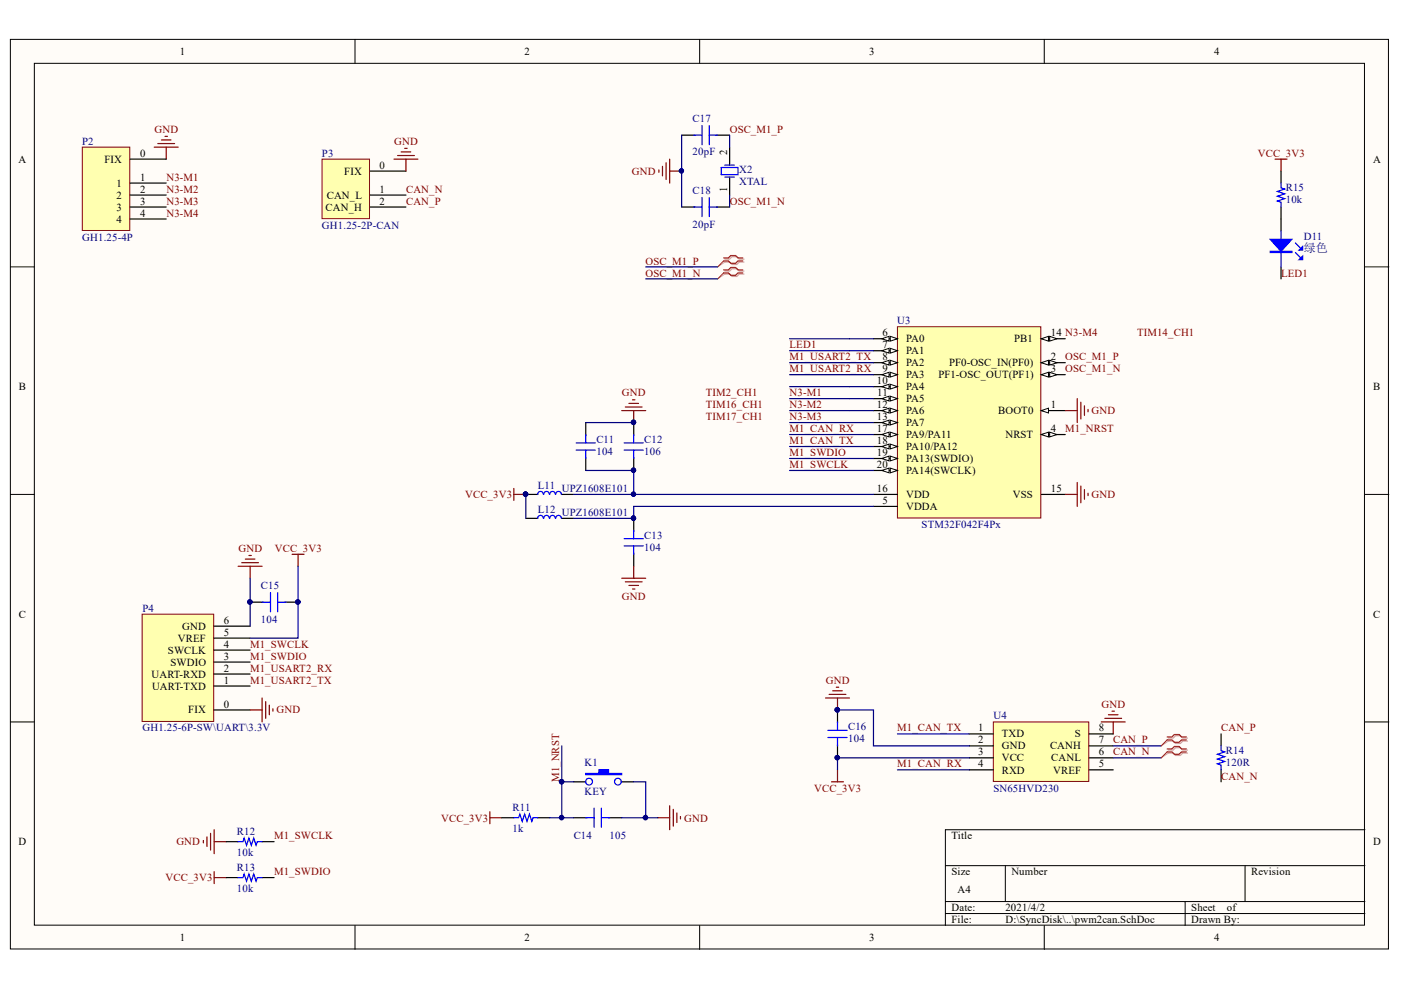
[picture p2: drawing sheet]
<svg xmlns="http://www.w3.org/2000/svg" width="297mm" height="210mm" viewBox="0 0 297 210" stroke-linecap="round" stroke-linejoin="round" font-family="sans-serif">
<defs><g id="words">
<text font-size="2.5" fill="#000080" x="276.4" y="53.3">绿色</text>
<g font-size="2.3">
<text x="38.1" y="11.7">1</text>
<text x="111.2" y="11.7">2</text>
<text x="184.3" y="11.7">3</text>
<text x="257.4" y="11.7">4</text>
<text x="3.9" y="34.5">A</text>
<text x="22.2" y="34.5">FIX</text>
<text x="29.7" y="33.2">0</text>
<text x="80.4" y="35.7">0</text>
<text x="154.2" y="33" transform="rotate(-90 154.2 33)">2</text>
<text x="291.1" y="34.5">A</text>
<text x="24.7" y="39.6">1</text>
<text x="29.7" y="38.3">1</text>
<text x="29.7" y="40.8">2</text>
<text x="73" y="37">FIX</text>
<text x="80.4" y="40.8">1</text>
<text x="154.2" y="40.7" transform="rotate(-90 154.2 40.7)">1</text>
<text x="24.7" y="47.2">4</text>
<text x="24.7" y="42.1">2</text>
<text x="24.7" y="44.7">3</text>
<text x="29.7" y="46">4</text>
<text x="29.7" y="43.4">3</text>
<text x="69" y="44.7">CAN_H</text>
<text x="69.3" y="42.1">CAN_L</text>
<text x="80.4" y="43.4">2</text>
<text x="187.1" y="71.3">6</text>
<text x="222.8" y="71.3">14 N3-M4</text>
<text x="187.1" y="73.9">7</text>
<text x="187.1" y="76.4">8</text>
<text x="192.1" y="72.6">PA0</text>
<text x="192.1" y="75.1">PA1</text>
<text x="192.1" y="77.7">PA2</text>
<text x="201.2" y="77.7">PF0-OSC_IN(PF0)</text>
<text x="215" y="72.6">PB1</text>
<text x="222.8" y="76.4">2</text>
<text x="4" y="82.7">B</text>
<text x="185.9" y="81.5">10</text>
<text x="187.1" y="78.9">9</text>
<text x="192.1" y="80.2">PA3</text>
<text x="192.1" y="82.7">PA4</text>
<text x="198.9" y="80.2">PF1-OSC_OUT(PF1)</text>
<text x="222.8" y="78.9">3</text>
<text x="291.1" y="82.7">B</text>
<text x="185.9" y="86.5">12</text>
<text x="185.9" y="89.1">13</text>
<text x="186" y="84">11</text>
<text x="192.1" y="85.3">PA5</text>
<text x="192.1" y="87.8">PA6</text>
<text x="211.6" y="87.8">BOOT0</text>
<text x="222.8" y="86.5">1</text>
<text x="185.9" y="91.6">17</text>
<text x="185.9" y="94.1">18</text>
<text x="192.1" y="90.3">PA7</text>
<text x="192.1" y="92.9">PA9/PA11</text>
<text x="192.1" y="95.4">PA10/PA12</text>
<text x="213.2" y="92.9">NRST</text>
<text x="222.8" y="91.6">4</text>
<text x="185.9" y="96.7">19</text>
<text x="185.9" y="99.2">20</text>
<text x="192.1" y="98">PA13(SWDIO)</text>
<text x="192.1" y="100.5">PA14(SWCLK)</text>
<text x="185.9" y="104.4">16</text>
<text x="187.1" y="106.9">5</text>
<text x="192.1" y="105.6">VDD</text>
<text x="214.8" y="105.6">VSS</text>
<text x="222.8" y="104.4">15</text>
<text x="192.1" y="108.2">VDDA</text>
<text x="4" y="131">C</text>
<text x="291.1" y="131">C</text>
<text x="37.7" y="136.1">VREF</text>
<text x="38.7" y="133.5">GND</text>
<text x="47.5" y="132.3">6</text>
<text x="47.5" y="134.8">5</text>
<text x="47.5" y="137.3">4</text>
<text x="32.1" y="143.7">UART-RXD</text>
<text x="35.6" y="138.6">SWCLK</text>
<text x="36.1" y="141.1">SWDIO</text>
<text x="47.5" y="139.9">3</text>
<text x="47.5" y="142.4">2</text>
<text x="32.2" y="146.2">UART-TXD</text>
<text x="47.5" y="144.9">1</text>
<text x="39.9" y="151.3">FIX</text>
<text x="47.5" y="150">0</text>
<text x="207.4" y="155.1">1</text>
<text x="232.9" y="155.1">8</text>
<text x="207.4" y="157.6">2</text>
<text x="207.4" y="160.2">3</text>
<text x="212.4" y="156.3">TXD</text>
<text x="212.4" y="158.9">GND</text>
<text x="212.4" y="161.4">VCC</text>
<text x="222.6" y="158.9">CANH</text>
<text x="222.9" y="161.4">CANL</text>
<text x="227.9" y="156.3">S</text>
<text x="232.9" y="160.2">6</text>
<text x="232.9" y="157.6">7</text>
<text x="207.4" y="162.7">4</text>
<text x="212.4" y="164">RXD</text>
<text x="223.3" y="164">VREF</text>
<text x="232.9" y="162.7">5</text>
<text x="3.9" y="179.3">D</text>
<text x="201.7" y="178">Title</text>
<text x="291.1" y="179.3">D</text>
<text x="201.7" y="185.6">Size</text>
<text x="214.4" y="185.6">Number</text>
<text x="265.3" y="185.6">Revision</text>
<text x="203" y="189.4">A4</text>
<text x="201.7" y="193.2">Date:</text>
<text x="201.7" y="195.7">File:</text>
<text x="213.2" y="193.2">2021/4/2</text>
<text x="213.2" y="195.7">D:\SyncDisk\..\pwm2can.SchDoc</text>
<text x="252.6" y="193.2">Sheet</text>
<text x="252.6" y="195.7">Drawn By:</text>
<text x="260.1" y="193.2">of</text>
<text x="38.1" y="199.5">1</text>
<text x="111.2" y="199.5">2</text>
<text x="184.3" y="199.5">3</text>
<text x="257.4" y="199.5">4</text>
</g>
<g font-size="2.3" fill="#800000">
<text x="32.7" y="28.1">GND</text>
<text x="154.7" y="28.1">OSC_M1_P</text>
<text x="83.6" y="30.7">GND</text>
<text x="266.7" y="33.2">VCC_3V3</text>
<text x="35.3" y="38.3">N3-M1</text>
<text x="35.3" y="40.8">N3-M2</text>
<text x="86.1" y="40.8">CAN_N</text>
<text x="134" y="37">GND</text>
<text x="35.3" y="43.4">N3-M3</text>
<text x="35.3" y="46">N3-M4</text>
<text x="86.1" y="43.4">CAN_P</text>
<text x="154.7" y="43.4">OSC_M1_N</text>
<text x="136.9" y="58.7">OSC_M1_N</text>
<text x="136.9" y="56.1">OSC_M1_P</text>
<text x="271.6" y="58.7">LED1</text>
<text x="241.1" y="71.3">TIM14_CH1</text>
<text x="167.4" y="76.4">M1_USART2_TX</text>
<text x="167.4" y="73.9">LED1</text>
<text x="225.8" y="76.4">OSC_M1_P</text>
<text x="167.4" y="78.9">M1_USART2_RX</text>
<text x="225.8" y="78.9">OSC_M1_N</text>
<text x="131.9" y="84">GND</text>
<text x="149.6" y="86.5">TIM16_CH1</text>
<text x="149.6" y="89.1">TIM17_CH1</text>
<text x="149.6" y="84">TIM2_CH1</text>
<text x="167.4" y="84">N3-M1</text>
<text x="167.4" y="86.5">N3-M2</text>
<text x="167.4" y="89.1">N3-M3</text>
<text x="231.4" y="87.8">GND</text>
<text x="167.4" y="91.6">M1_CAN_RX</text>
<text x="167.4" y="94.1">M1_CAN_TX</text>
<text x="225.8" y="91.6">M1_NRST</text>
<text x="167.4" y="99.2">M1_SWCLK</text>
<text x="167.4" y="96.7">M1_SWDIO</text>
<text x="98.6" y="105.6">VCC_3V3</text>
<text x="231.4" y="105.6">GND</text>
<text x="50.6" y="117.1">GND</text>
<text x="58.3" y="117.1">VCC_3V3</text>
<text x="131.9" y="127.2">GND</text>
<text x="53" y="137.3">M1_SWCLK</text>
<text x="53" y="139.9">M1_SWDIO</text>
<text x="53" y="142.4">M1_USART2_RX</text>
<text x="53" y="144.9">M1_USART2_TX</text>
<text x="175.1" y="144.9">GND</text>
<text x="58.6" y="151.3">GND</text>
<text x="190.2" y="155.1">M1_CAN_TX</text>
<text x="233.5" y="150">GND</text>
<text x="258.9" y="155.1">CAN_P</text>
<text x="236" y="157.6">CAN_P</text>
<text x="236" y="160.2">CAN_N</text>
<text x="118.6" y="165.7" transform="rotate(-90 118.6 165.7)">M1_NRST</text>
<text x="172.6" y="167.8">VCC_3V3</text>
<text x="190.2" y="162.7">M1_CAN_RX</text>
<text x="258.9" y="165.3">CAN_N</text>
<text x="37.4" y="179.3">GND</text>
<text x="58.1" y="178">M1_SWCLK</text>
<text x="93.6" y="174.2">VCC_3V3</text>
<text x="145.1" y="174.2">GND</text>
<text x="58.1" y="185.6">M1_SWDIO</text>
<text x="35.1" y="186.9">VCC_3V3</text>
</g>
<g font-size="2.3" fill="#000080">
<text x="146.8" y="25.9">C17</text>
<text x="17.4" y="30.7">P2</text>
<text x="68.3" y="33.2">P3</text>
<text x="146.8" y="33">20pF</text>
<text x="146.8" y="41.1">C18</text>
<text x="156.7" y="36.8">X2</text>
<text x="156.7" y="39.3">XTAL</text>
<text x="272.6" y="40.6">R15</text>
<text x="272.6" y="43.1">10k</text>
<text x="17.4" y="51">GH1.25-4P</text>
<text x="68.3" y="48.5">GH1.25-2P-CAN</text>
<text x="146.8" y="48.3">20pF</text>
<text x="276.4" y="50.8">D11</text>
<text x="190.2" y="68.8">U3</text>
<text x="126.5" y="93.9">C11</text>
<text x="136.6" y="93.9">C12</text>
<text x="126.5" y="96.4">104</text>
<text x="136.6" y="96.4">106</text>
<text x="114" y="103.6">L11</text>
<text x="119.1" y="104.4">UPZ1608E101</text>
<text x="114" y="108.7">L12</text>
<text x="119.1" y="109.4">UPZ1608E101</text>
<text x="195.4" y="112">STM32F042F4Px</text>
<text x="136.6" y="114.3">C13</text>
<text x="136.6" y="116.8">104</text>
<text x="55.3" y="124.9">C15</text>
<text x="30.2" y="129.7">P4</text>
<text x="55.3" y="132">104</text>
<text x="30.2" y="155.1">GH1.25-6P-SW\UART\3.3V</text>
<text x="179.8" y="154.8">C16</text>
<text x="210.6" y="152.5">U4</text>
<text x="179.8" y="157.4">104</text>
<text x="259.9" y="159.9">R14</text>
<text x="123.9" y="162.4">K1</text>
<text x="210.6" y="167.8">SN65HVD230</text>
<text x="259.9" y="162.4">120R</text>
<text x="108.7" y="171.9">R11</text>
<text x="123.9" y="168.6">KEY</text>
<text x="50.2" y="177">R12</text>
<text x="108.7" y="176.5">1k</text>
<text x="121.6" y="178">C14</text>
<text x="129.2" y="178">105</text>
<text x="50.2" y="181.5">10k</text>
<text x="50.2" y="184.6">R13</text>
<text x="50.2" y="189.1">10k</text>
</g>
</g></defs>
<g fill="#fffcf8" stroke="#000" stroke-width=".21">
<path d="M2.2 8.3h292.2v192.9h-292.2z"/>
<path d="M7.3 13.4h282v182.8h-282z"/>
</g>
<g fill="none" stroke="#000" stroke-width=".21">
<path d="M75.3 8.3v5.1M148.3 8.3v5.1M221.4 8.3v5.1M2.2 56.6h5.1M289.4 56.6h5.1M2.2 104.8h5.1M289.4 104.8h5.1M2.2 153.1h5.1M289.4 153.1h5.1M289.4 175.9h-89v20.3M75.3 196.2v5.1M148.3 196.2v5.1"/>
<path d="M200.4 183.5h89M200.4 191.2h89M200.4 193.7h89M213.1 183.5v7.7M221.4 196.2v5.1M251.3 191.2v5M264 183.5v7.7"/>
</g>
<path d="M190.3 69.3h30.4v40.5h-30.4z" fill="#ffffb0" stroke="#800000" stroke-width=".21"/>
<path d="M220.8 87.1h5.1" fill="none" stroke="#000" stroke-width=".25"/>
<path d="M220.8 87.1l1.5-.6v1.1z" fill="#fffcf8"/>
<path d="M220.8 87.1l1.5-.6v1.1z" fill="none" stroke="#000" stroke-width=".21"/>
<path d="M220.8 92.1h5.1" fill="none" stroke="#000" stroke-width=".25"/>
<path d="M220.8 92.1l1.5-.5v1z" fill="#fffcf8"/>
<path d="M220.8 92.1l1.5-.5v1z" fill="none" stroke="#000" stroke-width=".21"/>
<path d="M222.6 91.6l1.5 .5-1.5 .5z" fill="#fffcf8"/>
<path d="M222.6 91.6l1.5 .5-1.5 .5z" fill="none" stroke="#000" stroke-width=".21"/>
<path d="M185.2 71.8h5.1" fill="none" stroke="#000" stroke-width=".25"/>
<path d="M188.7 71.3l1.6 .5-1.6 .5z" fill="#fffcf8"/>
<path d="M188.7 71.3l1.6 .5-1.6 .5z" fill="none" stroke="#000" stroke-width=".21"/>
<path d="M187 71.8l1.5-.5v1z" fill="#fffcf8"/>
<path d="M187 71.8l1.5-.5v1z" fill="none" stroke="#000" stroke-width=".21"/>
<path d="M185.2 74.4h5.1" fill="none" stroke="#000" stroke-width=".25"/>
<path d="M188.7 73.9l1.6 .5-1.6 .5z" fill="#fffcf8"/>
<path d="M188.7 73.9l1.6 .5-1.6 .5z" fill="none" stroke="#000" stroke-width=".21"/>
<path d="M187 74.4l1.5-.5v1z" fill="#fffcf8"/>
<path d="M187 74.4l1.5-.5v1z" fill="none" stroke="#000" stroke-width=".21"/>
<path d="M185.2 76.9h5.1" fill="none" stroke="#000" stroke-width=".25"/>
<path d="M188.7 76.4l1.6 .5-1.6 .5z" fill="#fffcf8"/>
<path d="M188.7 76.4l1.6 .5-1.6 .5z" fill="none" stroke="#000" stroke-width=".21"/>
<path d="M187 76.9l1.5-.5v1z" fill="#fffcf8"/>
<path d="M187 76.9l1.5-.5v1z" fill="none" stroke="#000" stroke-width=".21"/>
<path d="M185.2 79.4h5.1" fill="none" stroke="#000" stroke-width=".25"/>
<path d="M188.7 78.9l1.6 .5-1.6 .5z" fill="#fffcf8"/>
<path d="M188.7 78.9l1.6 .5-1.6 .5z" fill="none" stroke="#000" stroke-width=".21"/>
<path d="M187 79.4l1.5-.5v1z" fill="#fffcf8"/>
<path d="M187 79.4l1.5-.5v1z" fill="none" stroke="#000" stroke-width=".21"/>
<path d="M185.2 82h5.1" fill="none" stroke="#000" stroke-width=".25"/>
<path d="M188.7 81.5l1.6 .5-1.6 .5z" fill="#fffcf8"/>
<path d="M188.7 81.5l1.6 .5-1.6 .5z" fill="none" stroke="#000" stroke-width=".21"/>
<path d="M187 82l1.5-.5v1z" fill="#fffcf8"/>
<path d="M187 82l1.5-.5v1z" fill="none" stroke="#000" stroke-width=".21"/>
<path d="M185.2 84.5h5.1" fill="none" stroke="#000" stroke-width=".25"/>
<path d="M188.7 84l1.6 .5-1.6 .5z" fill="#fffcf8"/>
<path d="M188.7 84l1.6 .5-1.6 .5z" fill="none" stroke="#000" stroke-width=".21"/>
<path d="M187 84.5l1.5-.5v1z" fill="#fffcf8"/>
<path d="M187 84.5l1.5-.5v1z" fill="none" stroke="#000" stroke-width=".21"/>
<path d="M185.2 87.1h5.1" fill="none" stroke="#000" stroke-width=".25"/>
<path d="M188.7 86.5l1.6 .6-1.6 .5z" fill="#fffcf8"/>
<path d="M188.7 86.5l1.6 .6-1.6 .5z" fill="none" stroke="#000" stroke-width=".21"/>
<path d="M187 87.1l1.5-.6v1.1z" fill="#fffcf8"/>
<path d="M187 87.1l1.5-.6v1.1z" fill="none" stroke="#000" stroke-width=".21"/>
<path d="M185.2 89.6h5.1" fill="none" stroke="#000" stroke-width=".25"/>
<path d="M188.7 89.1l1.6 .5-1.6 .5z" fill="#fffcf8"/>
<path d="M188.7 89.1l1.6 .5-1.6 .5z" fill="none" stroke="#000" stroke-width=".21"/>
<path d="M187 89.6l1.5-.5v1z" fill="#fffcf8"/>
<path d="M187 89.6l1.5-.5v1z" fill="none" stroke="#000" stroke-width=".21"/>
<path d="M185.2 92.1h5.1" fill="none" stroke="#000" stroke-width=".25"/>
<path d="M188.7 91.6l1.6 .5-1.6 .5z" fill="#fffcf8"/>
<path d="M188.7 91.6l1.6 .5-1.6 .5z" fill="none" stroke="#000" stroke-width=".21"/>
<path d="M187 92.1l1.5-.5v1z" fill="#fffcf8"/>
<path d="M187 92.1l1.5-.5v1z" fill="none" stroke="#000" stroke-width=".21"/>
<path d="M185.2 94.7h5.1" fill="none" stroke="#000" stroke-width=".25"/>
<path d="M188.7 94.2l1.6 .5-1.6 .5z" fill="#fffcf8"/>
<path d="M188.7 94.2l1.6 .5-1.6 .5z" fill="none" stroke="#000" stroke-width=".21"/>
<path d="M187 94.7l1.5-.5v1z" fill="#fffcf8"/>
<path d="M187 94.7l1.5-.5v1z" fill="none" stroke="#000" stroke-width=".21"/>
<path d="M185.2 97.2h5.1" fill="none" stroke="#000" stroke-width=".25"/>
<path d="M188.7 96.7l1.6 .5-1.6 .5z" fill="#fffcf8"/>
<path d="M188.7 96.7l1.6 .5-1.6 .5z" fill="none" stroke="#000" stroke-width=".21"/>
<path d="M187 97.2l1.5-.5v1z" fill="#fffcf8"/>
<path d="M187 97.2l1.5-.5v1z" fill="none" stroke="#000" stroke-width=".21"/>
<path d="M185.2 99.8h5.1" fill="none" stroke="#000" stroke-width=".25"/>
<path d="M188.7 99.2l1.6 .6-1.6 .5z" fill="#fffcf8"/>
<path d="M188.7 99.2l1.6 .6-1.6 .5z" fill="none" stroke="#000" stroke-width=".21"/>
<path d="M187 99.8l1.5-.6v1.1z" fill="#fffcf8"/>
<path d="M187 99.8l1.5-.6v1.1z" fill="none" stroke="#000" stroke-width=".21"/>
<path d="M220.8 71.8h5.1" fill="none" stroke="#000" stroke-width=".25"/>
<path d="M220.8 71.8l1.5-.5v1z" fill="#fffcf8"/>
<path d="M220.8 71.8l1.5-.5v1z" fill="none" stroke="#000" stroke-width=".21"/>
<path d="M222.6 71.3l1.5 .5-1.5 .5z" fill="#fffcf8"/>
<path d="M222.6 71.3l1.5 .5-1.5 .5z" fill="none" stroke="#000" stroke-width=".21"/>
<path d="M220.8 76.9h5.1" fill="none" stroke="#000" stroke-width=".25"/>
<path d="M220.8 76.9l1.5-.5v1z" fill="#fffcf8"/>
<path d="M220.8 76.9l1.5-.5v1z" fill="none" stroke="#000" stroke-width=".21"/>
<path d="M222.6 76.4l1.5 .5-1.5 .5z" fill="#fffcf8"/>
<path d="M222.6 76.4l1.5 .5-1.5 .5z" fill="none" stroke="#000" stroke-width=".21"/>
<path d="M220.8 79.4h5.1" fill="none" stroke="#000" stroke-width=".25"/>
<path d="M220.8 79.4l1.5-.5v1z" fill="#fffcf8"/>
<path d="M220.8 79.4l1.5-.5v1z" fill="none" stroke="#000" stroke-width=".21"/>
<path d="M222.6 78.9l1.5 .5-1.5 .5z" fill="#fffcf8"/>
<path d="M222.6 78.9l1.5 .5-1.5 .5z" fill="none" stroke="#000" stroke-width=".21"/>
<path d="M185.2 104.8h5.1M185.2 107.4h5.1M220.8 104.8h5.1M106.4 173.4h2.5M114 173.4h2.6M121.7 173.4h2.7M121.7 165.8h2.5M129 173.4h2.8M131.8 165.8h2.6" fill="none" stroke="#000" stroke-width=".25"/>
<g fill="none" stroke="#800000" stroke-width=".25">
<path d="M225.9 87.1h2.5M228.4 84.5v5.1M229.2 85.3v3.5M229.9 86v2.1M230.7 86.8v.5M225.9 104.8h2.5M228.4 102.3v5.1M229.2 103.1v3.5M229.9 103.8v2M230.7 104.6v.5M103.9 172.1v2.5M103.9 173.4h2.5"/>
<path d="M139.4 173.4h2.6M142 170.8v5.1M142.7 171.6v3.6M143.5 172.4v2M144.3 173.1v.5"/>
</g>
<circle cx="119.1" cy="165.7" r=".46" fill="#000080" stroke="#000080" stroke-width=".21"/>
<path d="M108.9 173.4h1.1l.2-.8 .5 1.5 .5-1.5 .5 1.5 .5-1.5 .6 1.5 .2-.7h1M124.2 173.4h1.8M126 171.3v4.1M127.5 171.3v4.1M127.5 173.4h1.8" fill="none" stroke="#00f" stroke-width=".25"/>
<path d="M124.2 164h2.8v-.8h2v.8h2.8v.2h-7.6z" fill-rule="evenodd" fill="#00f"/>
<g fill="none" stroke="#00f" stroke-width=".25">
<path d="M55.6 127.7h1.8M57.4 125.6v4.1M58.9 125.6v4.1M58.9 127.7h1.8M50.5 178.5h1l.3-.8 .5 1.5 .5-1.5 .5 1.5 .5-1.5 .5 1.5 .3-.7h1M124.2 164h2.8v-.8h2v.8h2.8v.2h-7.6zM50.5 186.1h1l.3-.8 .5 1.5 .5-1.5 .5 1.5 .5-1.5 .5 1.5 .3-.7h1"/>
<circle cx="124.9" cy="165.7" r=".72"/>
<circle cx="131" cy="165.7" r=".72"/>
</g>
<g fill="none" stroke="#800000" stroke-width=".25">
<path d="M51.3 119.3h3.5M52 118.5h2M52.8 117.8h.5M61.9 117.5h2.6M63.2 117.5v2.6M50.5 120.1h5.1M53 120.1v2.5M43.1 178.2v.5M43.9 177.4v2.1M44.6 176.7v3.5M45.4 175.9v5.1M45.4 178.5h2.5"/>
<path d="M45.4 184.8v2.5M45.4 186.1h2.5"/>
</g>
<path d="M53 127.7h2.8M60.4 127.7h2.8M47.9 178.5h2.6M55.6 178.5h2.5M47.9 186.1h2.6M55.6 186.1h2.5" fill="none" stroke="#000" stroke-width=".25"/>
<g fill="#000080" stroke="#000080" stroke-width=".21">
<circle cx="63.1" cy="127.6" r=".46"/>
<circle cx="53" cy="127.6" r=".46"/>
</g>
<path d="M30.1 130.2h15.2v22.8h-15.2z" fill="#ffffb0" stroke="#800000" stroke-width=".21"/>
<path d="M45.4 132.8h7.6M45.4 135.3h7.6M45.4 137.8h7.6M45.4 140.4h7.6M45.4 142.9h7.6M45.4 145.5h7.6M45.4 150.5h7.6M177.6 150.5v2.8M177.6 157.9v2.8" fill="none" stroke="#000" stroke-width=".25"/>
<g fill="none" stroke="#800000" stroke-width=".25">
<path d="M53 150.5h2.6M55.6 148v5.1M56.3 148.8v3.5M57.1 149.5v2M57.9 150.3v.5M175 148h5.1M175.8 147.2h3.5M176.5 146.5h2.1M177.3 145.7h.5M177.6 148v2.5M233.5 153.1h5.1M234.2 152.3h3.6"/>
<path d="M235 151.5h2M235.8 150.8h.5M236 153.1v2.5M176.3 165.8h2.5M177.6 163.2v2.6"/>
</g>
<g fill="#000080" stroke="#000080" stroke-width=".21">
<circle cx="177.5" cy="150.5" r=".46"/>
<circle cx="177.5" cy="160.6" r=".46"/>
</g>
<path d="M175.5 156.4h4.1M175.5 154.8h4.1M177.6 153.1v1.7M177.6 156.4v1.7" fill="none" stroke="#00f" stroke-width=".25"/>
<path d="M247.7 159h1l.5-.5h1.1l.5 .5h1M247.7 159.7h1l.5 .5h1.1l.5-.5h1M247.7 156.5h1l.5-.5h1.1l.5 .5h1M247.7 157.1h1l.5 .5h1.1l.5-.5h1" fill="none" stroke="#d0a19e" stroke-width=".25"/>
<path d="M247.7 159.7l-1.5 1M247.7 157.1l-1.5 1" fill="none" stroke="#d0a19e" stroke-width=".21"/>
<path d="M247.5 158.8h1l.5-.5h1l.5 .5h1M247.5 159.4h1l.5 .5h1l.5-.5h1M247.5 156.2h1l.5-.5h1l.5 .5h1M247.5 156.9h1l.5 .5h1l.5-.5h1" fill="none" stroke="#f00" stroke-width=".25"/>
<path d="M247.5 159.4l-1.3 1.3M247.5 156.9l-1.3 1.2" fill="none" stroke="#f00" stroke-width=".21"/>
<path d="M210.6 153.1h20.2v12.6h-20.2z" fill="#ffffb0" stroke="#800000" stroke-width=".21"/>
<path d="M205.5 155.6h5.1M205.5 158.1h5.1M230.9 155.6h5.1M230.9 158.1h5.1M205.5 160.7h5.1M205.5 163.2h5.1M230.9 160.7h5.1M230.9 163.2h5.1" fill="none" stroke="#000" stroke-width=".25"/>
<path d="M68.3 33.7h10v12.7h-10z" fill="#ffffb0" stroke="#800000" stroke-width=".21"/>
<g fill="none" stroke="#000" stroke-width=".25">
<path d="M78.4 36.3h7.7M78.4 43.9h7.7M78.4 41.4h7.7M124.2 89.6v2.8M124.2 97v2.8M134.4 89.6v2.8M134.4 97v2.8M111.5 104.8h2.5M111.5 109.9h2.5M119.1 104.8h2.6M119.1 109.9h2.6M134.4 109.9v2.8"/>
<path d="M134.4 117.3v2.8M258.9 155.6v2.5M258.9 163.2v2.6"/>
</g>
<g fill="none" stroke="#800000" stroke-width=".25">
<path d="M32.7 31.2h5.1M33.5 30.4h3.5M34.2 29.7h2.1M35 28.9h.5M35.2 31.2v2.5M83.5 33.7h5.1M84.3 33h3.5M85.1 32.2h2M85.8 31.5h.5M86.1 33.7v2.6M131.8 87.1h5.1M132.6 86.3h3.5"/>
<path d="M133.3 85.5h2.1M134.1 84.8h.5M134.4 87.1v2.5M108.9 103.6v2.5M108.9 104.8h2.6M131.8 122.6h5.1M132.6 123.4h3.5M133.3 124.1h2.1M134.1 124.9h.5M134.4 120.1v2.5"/>
</g>
<g fill="none" stroke="#00f" stroke-width=".25">
<path d="M122.2 93.9h4M122.2 95.4h4M124.2 92.1v1.8M124.2 95.4v1.8M132.3 93.9h4.1M132.3 95.4h4.1M134.4 92.1v1.8M134.4 95.4v1.8M115.2 104.8a.6 .6 0 0 0-.6-.6 .6 .6 0 0 0-.6 .6M115.2 109.9a.6 .6 0 0 0-.6-.6 .6 .6 0 0 0-.6 .6M116.5 104.8a.58 .58 0 0 0-.6-.6 .58 .58 0 0 0-.6 .6M116.5 109.9a.59 .59 0 0 0-.6-.6 .59 .59 0 0 0-.6 .6"/>
<path d="M117.7 104.8a.58 .58 0 0 0-.5-.6 .58 .58 0 0 0-.6 .6M117.7 109.9a.59 .59 0 0 0-.5-.6 .59 .59 0 0 0-.6 .6M119 104.8a.6 .6 0 0 0-.6-.6 .6 .6 0 0 0-.6 .6M119 109.9a.6 .6 0 0 0-.6-.6 .6 .6 0 0 0-.6 .6M132.3 115.7h4.1M132.3 114.2h4.1M134.4 112.4v1.8M134.4 115.7v1.8M258.9 158.1v1.1l.8 .2-1.6 .5 1.6 .5-1.6 .5 1.6 .5-1.6 .6 .8 .2v1"/>
</g>
<g fill="#000080" stroke="#000080" stroke-width=".21">
<circle cx="134.3" cy="89.5" r=".46"/>
<circle cx="134.3" cy="99.7" r=".46"/>
<circle cx="111.4" cy="104.8" r=".46"/>
<circle cx="134.3" cy="109.9" r=".46"/>
</g>
<path d="M17.4 31.2h10.1v17.7h-10.1z" fill="#ffffb0" stroke="#800000" stroke-width=".21"/>
<path d="M27.6 38.8h7.6M27.6 33.7h7.6M271.6 36.3v2.5M27.6 46.4h7.6M27.6 41.4h7.6M27.6 43.9h7.6M271.6 43.9v5.1M271.6 56.6v2.5" fill="none" stroke="#000" stroke-width=".25"/>
<path d="M270.3 33.7h2.6M271.6 33.7v2.6" fill="none" stroke="#800000" stroke-width=".25"/>
<path d="M271.6 38.8v1l.8 .3-1.6 .5 1.6 .5-1.6 .5 1.6 .5-1.6 .5 .8 .3v1M271.6 49v7.6M274.7 53.5l1 1.1M274.7 51.5l1 1" fill="none" stroke="#00f" stroke-width=".25"/>
<path d="M269.3 50.7h4.6l-2.3 2.6z" fill="#00f"/>
<path d="M269.3 50.7h4.6l-2.3 2.6zM269.3 53.3h4.6v.2h-4.6zM269.3 53.4h4.6" fill="none" stroke="#00f" stroke-width=".25"/>
<path d="M275.4 55.1l.8-.8v.8z" fill="#00f"/>
<path d="M275.4 55.1l.8-.8v.8z" fill="none" stroke="#00f" stroke-width=".25"/>
<path d="M275.4 53l.8-.7v.7z" fill="#00f"/>
<path d="M147.1 28.7h1.7M148.8 26.6v4.1M150.4 26.6v4.1M150.4 28.7h1.8M152.9 35.5h3.6v1.5h-3.6zM153.7 35h2M153.7 37.5h2M147.1 43.9h1.7M148.8 41.9v4M150.4 41.9v4M150.4 43.9h1.8M275.4 53l.8-.7v.7z" fill="none" stroke="#00f" stroke-width=".25"/>
<path d="M139.7 36v.5M140.5 35.3v2M141.2 34.5v3.6M142 33.7v5.1M142 36.3h2.5" fill="none" stroke="#800000" stroke-width=".25"/>
<g fill="#000080" stroke="#000080" stroke-width=".21">
<circle cx="144.5" cy="36.2" r=".46"/>
<circle cx="119.1" cy="165.7" r=".46"/>
<circle cx="119.1" cy="173.3" r=".46"/>
<circle cx="136.8" cy="173.3" r=".46"/>
<circle cx="63.1" cy="127.6" r=".46"/>
<circle cx="53" cy="127.6" r=".46"/>
<circle cx="177.5" cy="160.6" r=".46"/>
<circle cx="177.5" cy="150.5" r=".46"/>
<circle cx="134.3" cy="89.5" r=".46"/>
<circle cx="134.3" cy="104.8" r=".46"/>
<circle cx="134.3" cy="99.7" r=".46"/>
<circle cx="111.4" cy="104.8" r=".46"/>
<circle cx="134.3" cy="109.9" r=".46"/>
</g>
<path d="M144.5 28.7h2.8M151.9 28.7h2.8M154.7 31.2v3.8M154.7 37.5v3.9M144.5 43.9h2.8M151.9 43.9h2.8" fill="none" stroke="#000" stroke-width=".25"/>
<path d="M153.7 54.9h1l.5-.5h1l.5 .5h1M153.7 55.6h1l.5 .5h1l.5-.5h1M153.7 57.5h1l.5-.5h1l.5 .5h1M153.7 58.1h1l.5 .5h1l.5-.5h1" fill="none" stroke="#d0a19e" stroke-width=".25"/>
<path d="M153.7 55.6l-1.5 1M153.7 58.1l-1.5 1" fill="none" stroke="#d0a19e" stroke-width=".21"/>
<path d="M153.4 54.7h1l.5-.5h1.1l.5 .5h1M153.4 55.3h1l.5 .5h1.1l.5-.5h1M153.4 57.2h1l.5-.5h1.1l.5 .5h1M153.4 57.9h1l.5 .5h1.1l.5-.5h1" fill="none" stroke="#f00" stroke-width=".25"/>
<path d="M153.4 55.3l-1.2 1.3M153.4 57.9l-1.2 1.2" fill="none" stroke="#f00" stroke-width=".21"/>
<g fill="none" stroke="#000080" stroke-width=".25">
<path d="M144.5 28.7v15.2M154.7 28.7v2.5M136.9 56.6h15.3M136.9 59.1h15.3M154.7 41.4v2.5M167.4 79.4h17.8M167.4 76.9h17.8M167.4 74.4h17.8M167.4 71.8h17.8M124.2 99.8h10.2v5M124.2 89.6h10.2M167.4 97.2h17.8"/>
<path d="M167.4 99.8h17.8M167.4 92.1h17.8M167.4 94.7h17.8M167.4 82h17.8M167.4 84.5h17.8M167.4 87.1h17.8M167.4 89.6h17.8M111.5 104.8v5.1M121.7 104.8h63.5M185.2 107.4h-50.8v2.5h-12.7M53 122.6v10.2M63.2 120.1v15.2h-10.2"/>
<path d="M119.1 158.1v7.7M177.6 150.5h7.6v7.6h20.3M190.3 155.6h15.2M236 158.1h10.2M116.6 173.4h5.1M121.7 165.8h-2.6v7.6M131.8 173.4h7.6M134.4 165.8h2.5v7.6M190.3 163.2h15.2M205.5 160.7h-27.9v2.5M236 160.7h10.2"/>
</g>
<use href="#words"/>
</svg>
